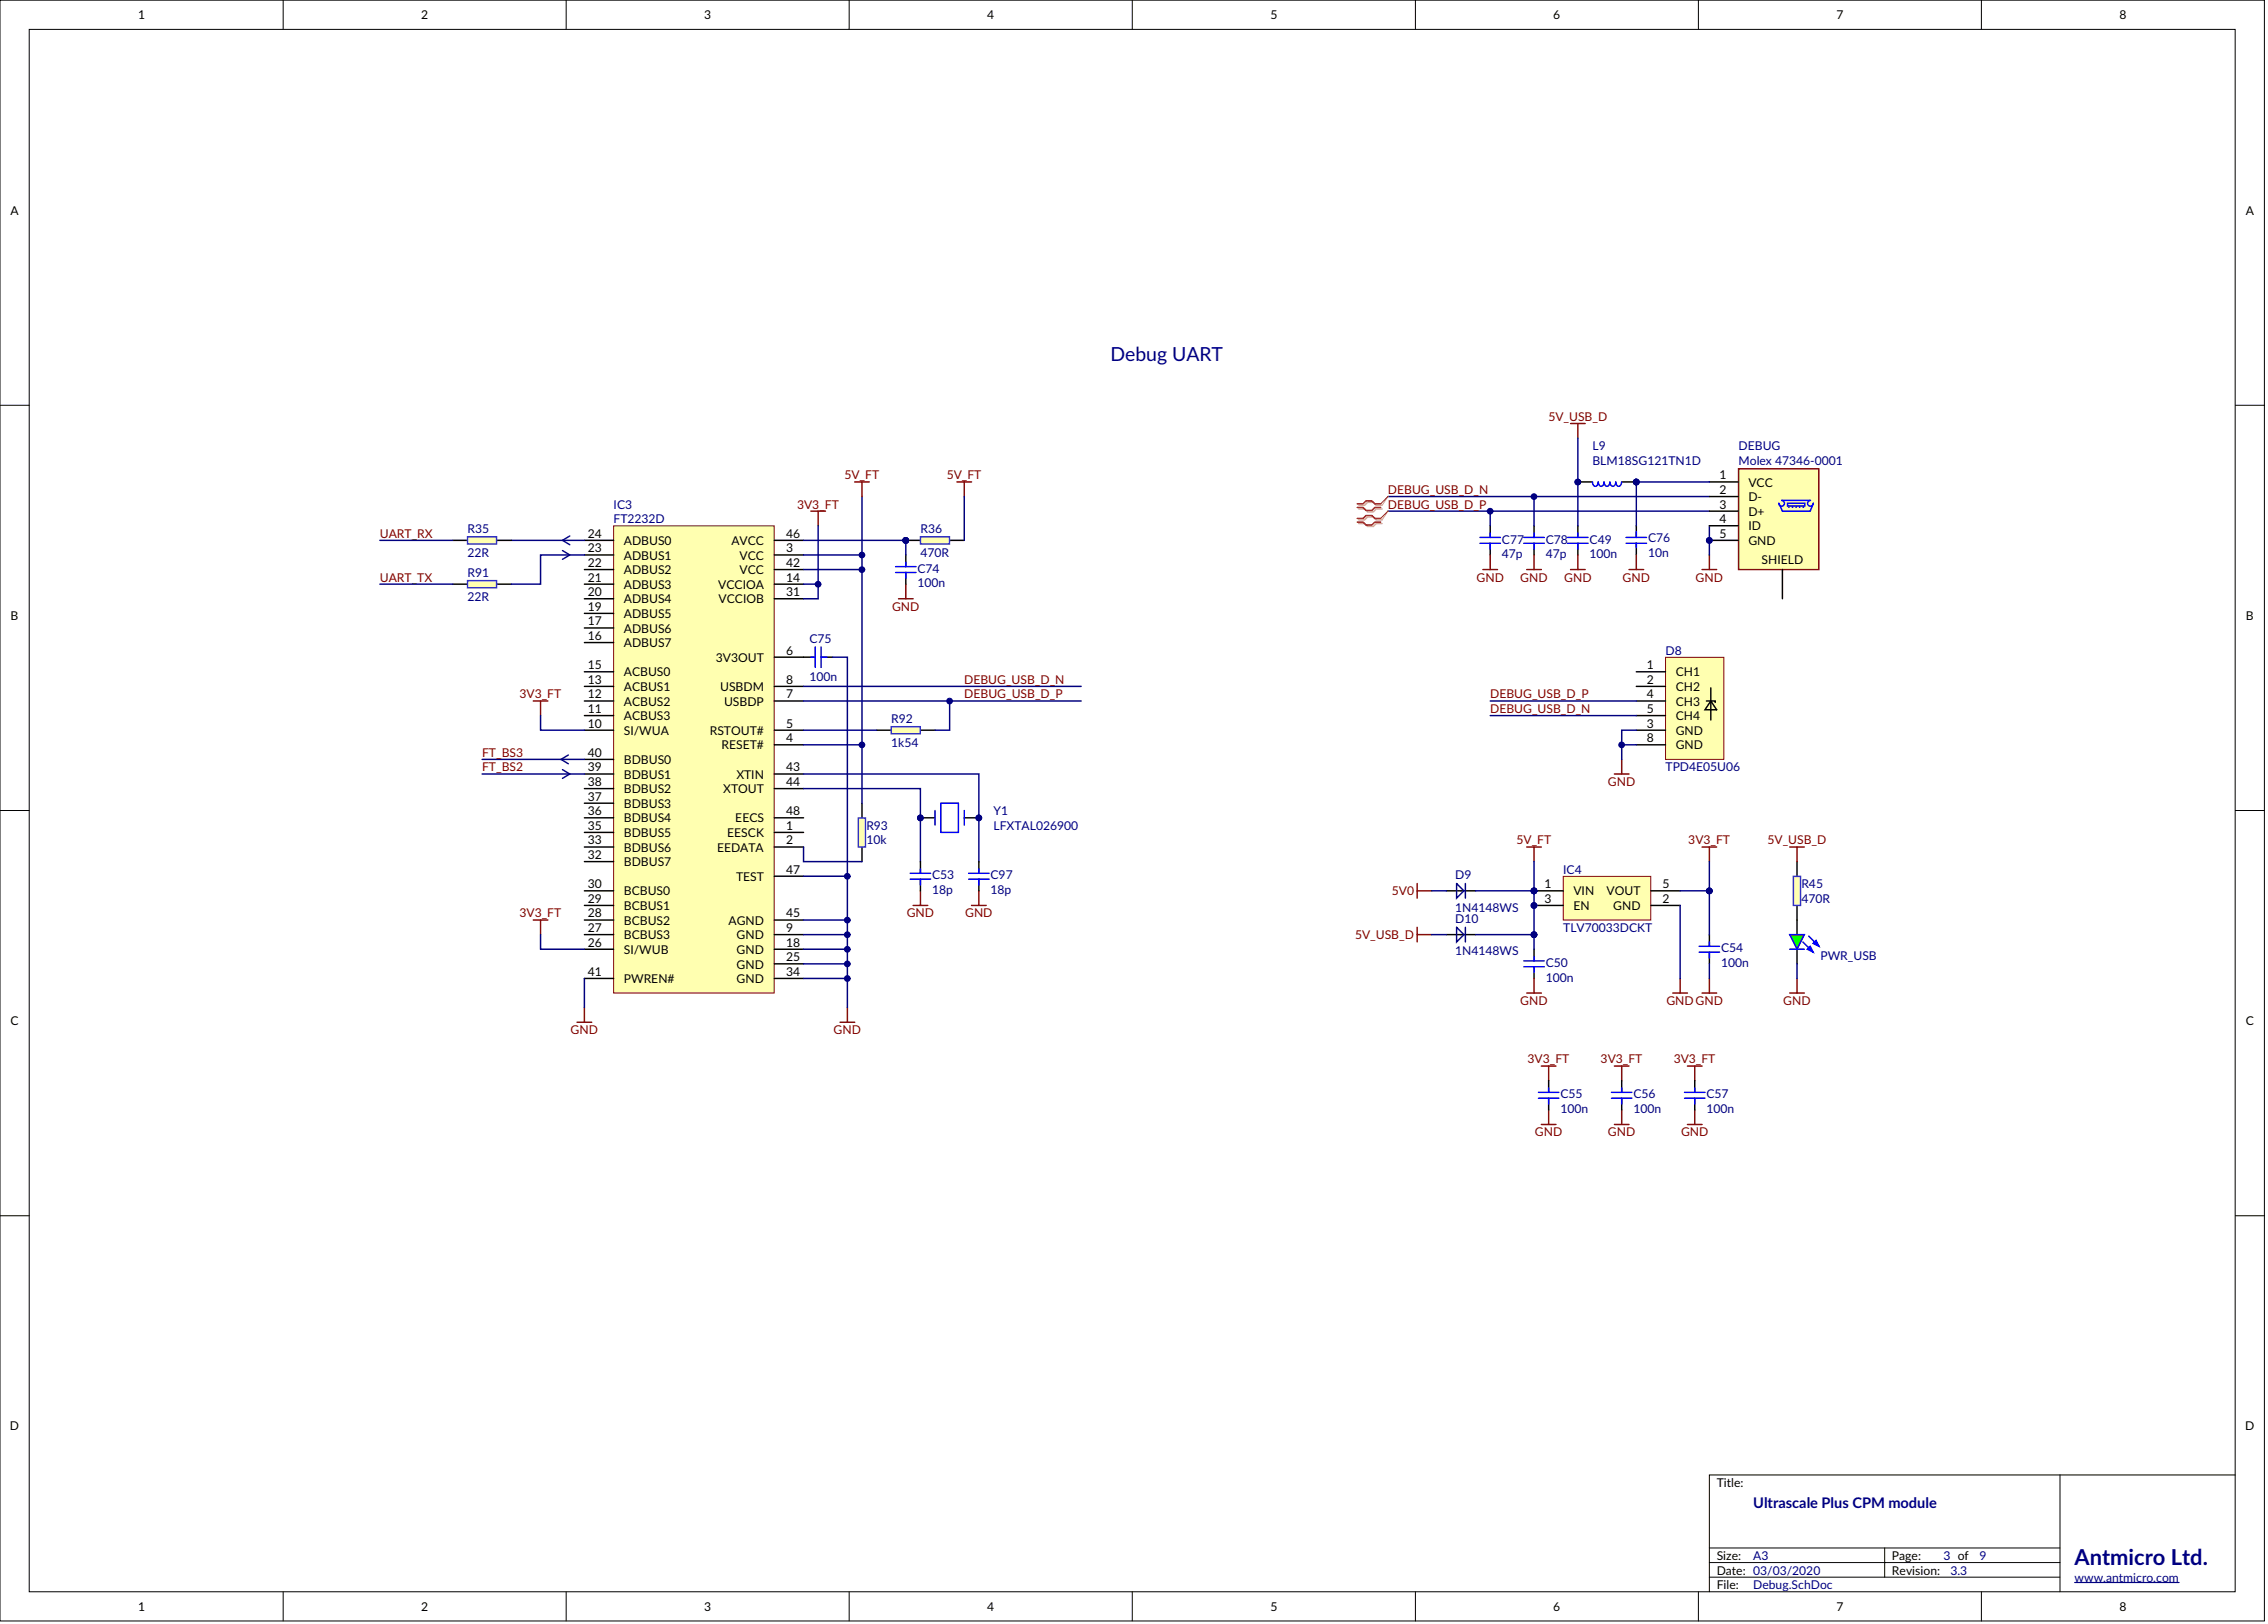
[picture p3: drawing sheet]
<svg xmlns="http://www.w3.org/2000/svg" width="655mm" height="469mm" viewBox="0 0 655 469" stroke-linecap="round" stroke-linejoin="round" font-family="sans-serif">
<defs><g id="words">
<text font-size="6.3" fill="#000080" x="598.9" y="451.9">Antmicro Ltd.</text>
<text font-size="5.6" fill="#000080" x="320.6" y="104.2">Debug UART</text>
<text font-size="4.2" fill="#000080" x="506.1" y="435.5">Ultrascale Plus CPM module</text>
<g font-size="3.5">
<text x="39.9" y="5.6">1</text>
<text x="121.6" y="5.6">2</text>
<text x="203.3" y="5.6">3</text>
<text x="285" y="5.6">4</text>
<text x="366.7" y="5.6">5</text>
<text x="448.4" y="5.6">6</text>
<text x="530.2" y="5.6">7</text>
<text x="611.9" y="5.6">8</text>
<text x="3" y="62">A</text>
<text x="648.4" y="62">A</text>
<text x="496.4" y="138.4">1</text>
<text x="496.4" y="142.6">2</text>
<text x="504.7" y="140.5">VCC</text>
<text x="496.4" y="146.8">3</text>
<text x="504.7" y="144.7">D-</text>
<text x="504.7" y="148.9">D+</text>
<text x="169.7" y="155.2">24</text>
<text x="226.9" y="155.2">46</text>
<text x="496.4" y="151">4</text>
<text x="496.4" y="155.2">5</text>
<text x="504.7" y="153.1">ID</text>
<text x="169.7" y="159.5">23</text>
<text x="180.1" y="157.3">ADBUS0</text>
<text x="180.1" y="161.6">ADBUS1</text>
<text x="211.1" y="157.3">AVCC</text>
<text x="213.5" y="161.6">VCC</text>
<text x="226.9" y="159.5">3</text>
<text x="504.7" y="157.3">GND</text>
<text x="169.7" y="163.7">22</text>
<text x="169.7" y="167.9">21</text>
<text x="180.1" y="165.8">ADBUS2</text>
<text x="213.5" y="165.8">VCC</text>
<text x="226.9" y="163.7">42</text>
<text x="226.9" y="167.9">14</text>
<text x="508.5" y="162.8">SHIELD</text>
<text x="169.7" y="172.1">20</text>
<text x="180.1" y="170">ADBUS3</text>
<text x="207.3" y="170">VCCIOA</text>
<text x="226.9" y="172.1">31</text>
<text x="3.1" y="179">B</text>
<text x="169.7" y="176.3">19</text>
<text x="180.1" y="174.2">ADBUS4</text>
<text x="180.1" y="178.4">ADBUS5</text>
<text x="207.4" y="174.2">VCCIOB</text>
<text x="648.4" y="179">B</text>
<text x="169.7" y="180.5">17</text>
<text x="169.7" y="184.7">16</text>
<text x="180.1" y="182.6">ADBUS6</text>
<text x="180.1" y="186.9">ADBUS7</text>
<text x="206.7" y="191.1">3V3OUT</text>
<text x="226.9" y="189">6</text>
<text x="169.7" y="193.2">15</text>
<text x="169.7" y="197.4">13</text>
<text x="180.1" y="195.3">ACBUS0</text>
<text x="226.9" y="197.4">8</text>
<text x="475.4" y="193.2">1</text>
<text x="475.4" y="197.4">2</text>
<text x="483.8" y="195.3">CH1</text>
<text x="169.7" y="201.6">12</text>
<text x="180.1" y="199.5">ACBUS1</text>
<text x="180.1" y="203.7">ACBUS2</text>
<text x="207.9" y="199.5">USBDM</text>
<text x="209" y="203.7">USBDP</text>
<text x="226.9" y="201.6">7</text>
<text x="475.4" y="201.6">4</text>
<text x="483.8" y="199.5">CH2</text>
<text x="483.8" y="203.7">CH3</text>
<text x="169.7" y="205.8">11</text>
<text x="180.1" y="207.9">ACBUS3</text>
<text x="475.4" y="205.8">5</text>
<text x="483.8" y="207.9">CH4</text>
<text x="169.7" y="210">10</text>
<text x="180.1" y="212.2">SI/WUA</text>
<text x="204.9" y="212.2">RSTOUT#</text>
<text x="226.9" y="210">5</text>
<text x="226.9" y="214.3">4</text>
<text x="475.4" y="210">3</text>
<text x="475.4" y="214.3">8</text>
<text x="483.8" y="212.2">GND</text>
<text x="169.7" y="218.5">40</text>
<text x="180.1" y="220.6">BDBUS0</text>
<text x="208.3" y="216.4">RESET#</text>
<text x="483.8" y="216.4">GND</text>
<text x="169.7" y="222.7">39</text>
<text x="169.7" y="226.9">38</text>
<text x="180.1" y="224.8">BDBUS1</text>
<text x="212.6" y="224.8">XTIN</text>
<text x="226.9" y="222.7">43</text>
<text x="226.9" y="226.9">44</text>
<text x="169.7" y="231.1">37</text>
<text x="180.1" y="229">BDBUS2</text>
<text x="180.1" y="233.2">BDBUS3</text>
<text x="208.8" y="229">XTOUT</text>
<text x="169.7" y="235.3">36</text>
<text x="169.7" y="239.6">35</text>
<text x="180.1" y="237.4">BDBUS4</text>
<text x="212.3" y="237.4">EECS</text>
<text x="226.9" y="235.3">48</text>
<text x="226.9" y="239.6">1</text>
<text x="169.7" y="243.8">33</text>
<text x="180.1" y="241.7">BDBUS5</text>
<text x="180.1" y="245.9">BDBUS6</text>
<text x="207" y="245.9">EEDATA</text>
<text x="210" y="241.7">EESCK</text>
<text x="226.9" y="243.8">2</text>
<text x="169.7" y="248">32</text>
<text x="180.1" y="250.1">BDBUS7</text>
<text x="169.7" y="256.4">30</text>
<text x="212.5" y="254.3">TEST</text>
<text x="226.9" y="252.2">47</text>
<text x="445.9" y="256.4">1</text>
<text x="480" y="256.4">5</text>
<text x="169.7" y="260.6">29</text>
<text x="180.1" y="258.5">BCBUS0</text>
<text x="180.1" y="262.7">BCBUS1</text>
<text x="445.9" y="260.6">3</text>
<text x="454.3" y="258.5">VIN</text>
<text x="454.3" y="262.7">EN</text>
<text x="463.8" y="258.5">VOUT</text>
<text x="465.7" y="262.7">GND</text>
<text x="480" y="260.6">2</text>
<text x="169.7" y="264.9">28</text>
<text x="169.7" y="269.1">27</text>
<text x="180.1" y="267">BCBUS2</text>
<text x="210.3" y="267">AGND</text>
<text x="226.9" y="264.9">45</text>
<text x="226.9" y="269.1">9</text>
<text x="169.7" y="273.3">26</text>
<text x="180.1" y="275.4">SI/WUB</text>
<text x="180.1" y="271.2">BCBUS3</text>
<text x="212.7" y="271.2">GND</text>
<text x="212.7" y="275.4">GND</text>
<text x="226.9" y="273.3">18</text>
<text x="169.7" y="281.7">41</text>
<text x="212.7" y="279.6">GND</text>
<text x="226.9" y="277.5">25</text>
<text x="226.9" y="281.7">34</text>
<text x="180.1" y="283.8">PWREN#</text>
<text x="212.7" y="283.8">GND</text>
<text x="3" y="296">C</text>
<text x="648.4" y="296">C</text>
<text x="2.9" y="413">D</text>
<text x="648.2" y="413">D</text>
<text x="495.6" y="429.3">Title:</text>
<text x="495.6" y="450.3">Size:</text>
<text x="495.6" y="454.6">Date: 03/03/2020</text>
<text x="546.2" y="454.6">Revision:</text>
<text x="546.2" y="450.3">Page:</text>
<text x="495.6" y="458.8">File:</text>
<text x="39.9" y="465.1">1</text>
<text x="121.6" y="465.1">2</text>
<text x="203.3" y="465.1">3</text>
<text x="285" y="465.1">4</text>
<text x="366.7" y="465.1">5</text>
<text x="448.4" y="465.1">6</text>
<text x="530.2" y="465.1">7</text>
<text x="611.9" y="465.1">8</text>
</g>
<g font-size="3.5" fill="#800000">
<text x="447" y="121.5">5V_USB_D</text>
<text x="243.8" y="138.4">5V_FT</text>
<text x="273.3" y="138.4">5V_FT</text>
<text x="400.7" y="142.6">DEBUG_USB_D_N</text>
<text x="230.1" y="146.8">3V3_FT</text>
<text x="400.7" y="146.8">DEBUG_USB_D_P</text>
<text x="109.7" y="155.2">UART_RX</text>
<text x="109.7" y="167.9">UART_TX</text>
<text x="426.2" y="167.9">GND</text>
<text x="438.9" y="167.9">GND</text>
<text x="451.6" y="167.9">GND</text>
<text x="468.4" y="167.9">GND</text>
<text x="489.5" y="167.9">GND</text>
<text x="257.5" y="176.3">GND</text>
<text x="278.4" y="197.4">DEBUG_USB_D_N</text>
<text x="150" y="201.6">3V3_FT</text>
<text x="278.4" y="201.6">DEBUG_USB_D_P</text>
<text x="430.2" y="201.6">DEBUG_USB_D_P</text>
<text x="430.2" y="205.8">DEBUG_USB_D_N</text>
<text x="139.2" y="218.5">FT_BS3</text>
<text x="139.2" y="222.7">FT_BS2</text>
<text x="464.2" y="226.9">GND</text>
<text x="437.8" y="243.8">5V_FT</text>
<text x="487.4" y="243.8">3V3_FT</text>
<text x="510.3" y="243.8">5V_USB_D</text>
<text x="401.8" y="258.5">5V0</text>
<text x="150" y="264.9">3V3_FT</text>
<text x="261.8" y="264.9">GND</text>
<text x="278.6" y="264.9">GND</text>
<text x="391.2" y="271.2">5V_USB_D</text>
<text x="438.9" y="290.1">GND</text>
<text x="481.1" y="290.1">GNDGND</text>
<text x="514.8" y="290.1">GND</text>
<text x="164.7" y="298.6">GND</text>
<text x="240.7" y="298.6">GND</text>
<text x="441" y="307">3V3_FT</text>
<text x="462.1" y="307">3V3_FT</text>
<text x="483.2" y="307">3V3_FT</text>
<text x="443.1" y="328.1">GND</text>
<text x="464.2" y="328.1">GND</text>
<text x="485.3" y="328.1">GND</text>
</g>
<g font-size="3.5" fill="#000080">
<text x="459.7" y="129.9">L9</text>
<text x="501.9" y="129.9">DEBUG</text>
<text x="459.7" y="134.2">BLM18SG121TN1D</text>
<text x="501.9" y="134.2">Molex 47346-0001</text>
<text x="177.1" y="146.8">IC3</text>
<text x="135" y="154">R35</text>
<text x="177.1" y="151">FT2232D</text>
<text x="265.7" y="154">R36</text>
<text x="135" y="160.7">22R</text>
<text x="265.7" y="160.7">470R</text>
<text x="433.6" y="161.1">47p</text>
<text x="433.6" y="156.9">C77</text>
<text x="446.2" y="161.1">47p</text>
<text x="446.2" y="156.9">C78</text>
<text x="458.9" y="161.1">100n</text>
<text x="458.9" y="156.9">C49</text>
<text x="475.8" y="160.7">10n</text>
<text x="475.8" y="156.5">C76</text>
<text x="135" y="166.6">R91</text>
<text x="264.9" y="165.4">C74</text>
<text x="135" y="173.4">22R</text>
<text x="264.9" y="169.6">100n</text>
<text x="233.7" y="185.6">C75</text>
<text x="480.8" y="189">D8</text>
<text x="233.7" y="196.6">100n</text>
<text x="257.3" y="208.8">R92</text>
<text x="257.3" y="215.5">1k54</text>
<text x="480.8" y="222.7">TPD4E05U06</text>
<text x="250.1" y="239.6">R93</text>
<text x="286.8" y="239.6">LFXTAL026900</text>
<text x="286.8" y="235.3">Y1</text>
<text x="250.1" y="243.8">10k</text>
<text x="269.1" y="253.9">C53</text>
<text x="286" y="253.9">C97</text>
<text x="420.1" y="253.9">D9</text>
<text x="451.3" y="252.2">IC4</text>
<text x="520.1" y="256.4">R45</text>
<text x="269.1" y="258.1">18p</text>
<text x="286" y="258.1">18p</text>
<text x="420.1" y="263.2">1N4148WS</text>
<text x="520.1" y="260.6">470R</text>
<text x="420.1" y="266.5">D10</text>
<text x="451.3" y="269.1">TLV70033DCKT</text>
<text x="420.1" y="275.8">1N4148WS</text>
<text x="496.9" y="275">C54</text>
<text x="446.2" y="279.2">C50</text>
<text x="496.9" y="279.2">100n</text>
<text x="525.5" y="277.1">PWR_USB</text>
<text x="446.2" y="283.4">100n</text>
<text x="450.5" y="317.1">C55</text>
<text x="471.5" y="317.1">C56</text>
<text x="492.6" y="317.1">C57</text>
<text x="450.5" y="321.3">100n</text>
<text x="471.5" y="321.3">100n</text>
<text x="492.6" y="321.3">100n</text>
<text x="506.1" y="450.3">A3</text>
<text x="561.1" y="450.3">3 of</text>
<text x="563.1" y="454.6">3.3</text>
<text x="571.5" y="450.3">9</text>
<text x="506.1" y="458.8">Debug.SchDoc</text>
<text x="598.9" y="456.7">www.antmicro.com</text>
</g>
</g></defs>
<g fill="#fff" stroke="#000" stroke-width=".29">
<path d="M0 .1h653.7v467.9h-653.7z"/>
<path d="M8.4 8.5h636.9v451h-636.9z"/>
</g>
<g fill="none" stroke="#000" stroke-width=".29">
<path d="M81.7 0v8.4M163.4 0v8.4M245.1 0v8.4M326.9 0v8.4M408.6 0v8.4M490.3 0v8.4M572 0v8.4M0 117h8.4M645.3 117h8.5M0 234h8.4M645.3 234h8.5M0 351h8.4"/>
<path d="M645.3 351h8.5M594.7 425.8v33.7M645.3 425.8h-151.8v33.7M81.7 459.5v8.5M163.4 459.5v8.5M245.1 459.5v8.5M326.9 459.5v8.5M408.6 459.5v8.5M490.3 459.5v8.5M493.5 455.3h101.2M493.5 451.1h101.2M493.5 446.9h101.2"/>
<path d="M544.1 446.9v8.4M572 459.5v8.5"/>
</g>
<path d="M598.9 456.9h30.2" fill="none" stroke="#000080" stroke-width=".34"/>
<g fill="#fff">
<path d="M61.2 404.7h96.4v44.3h-96.4z"/>
<path d="M19 406.8h33.7v37.3h-33.7z"/>
<path d="M598.9 426.6h44.3v20.3h-44.3z"/>
</g>
<path d="M518.8 265.6v4.2M518.8 274v4.3" fill="none" stroke="#000" stroke-width=".42"/>
<path d="M516.7 269.8h4.2l-2.1 4.2z" fill="#0f0" stroke="#00f" stroke-width=".42"/>
<path d="M516.7 274h4.2M520.5 271.9l2.9 3M522.2 270.2l2.9 3" fill="none" stroke="#00f" stroke-width=".42"/>
<g fill="#00f" stroke="#00f" stroke-width=".42">
<path d="M521.7 274l.9-.8 .8 1.7z"/>
<path d="M523.4 272.4l.9-.9 .8 1.7z"/>
</g>
<path d="M516.7 286.7h4.2M518.8 282.5v4.2" fill="none" stroke="#800000" stroke-width=".42"/>
<path d="M518.8 248.7v4.3M518.8 261.4v4.2" fill="none" stroke="#000" stroke-width=".42"/>
<path d="M517.7 253h2.1v8.4h-2.1z" fill="#ffffb0" stroke="#33f" stroke-width=".42"/>
<path d="M516.7 244.5h4.2M518.8 244.5v4.2" fill="none" stroke="#800000" stroke-width=".42"/>
<path d="M451.3 253h25.3v12.6h-25.3z" fill="#ffffb0" stroke="#800000" stroke-width=".29"/>
<g fill="none" stroke="#000" stroke-width=".42">
<path d="M430.2 151.8v3.4M430.2 156.8v3.4M442.9 151.8v3.4M442.9 156.8v3.4M455.5 151.8v3.4M455.5 156.8v3.4M472.4 151.8v3.4M472.4 156.8v3.4M417.6 257.2h8.4M442.9 257.2h8.4M476.6 257.2h8.4M417.6 269.8h8.4"/>
<path d="M442.9 261.4h8.4M442.9 274v3.4M442.9 279.1v3.4M476.6 261.4h8.4M493.5 269.8v3.4M493.5 274.9v3.4"/>
</g>
<g fill="#000080" stroke="#000080" stroke-width=".29">
<circle cx="442.8" cy="257.2" r=".82"/>
<circle cx="442.8" cy="261.4" r=".82"/>
<circle cx="442.8" cy="269.8" r=".82"/>
<circle cx="493.5" cy="257.2" r=".82"/>
<circle cx="430.2" cy="147.6" r=".82"/>
<circle cx="442.8" cy="143.4" r=".82"/>
</g>
<g fill="none" stroke="#800000" stroke-width=".42">
<path d="M453.4 122.3h4.2M455.5 122.3v4.2M428.1 164.4h4.2M430.2 160.2v4.2M440.8 164.4h4.2M442.9 160.2v4.2M453.4 164.4h4.2M455.5 160.2v4.2M470.3 164.4h4.2M472.4 160.2v4.2M491.4 164.4h4.2M493.5 160.2v4.2"/>
<path d="M409.1 255.1v4.2M409.1 257.2h4.2M440.8 244.5h4.2M442.9 244.5v4.2M491.4 244.5h4.2M493.5 244.5v4.2M409.1 267.7v4.2M409.1 269.8h4.2M440.8 286.7h4.2M442.9 282.5v4.2M482.9 286.7h4.3M485 282.5v4.2"/>
<path d="M491.4 286.7h4.2M493.5 282.5v4.2"/>
</g>
<path d="M420.5 255.1l2.1 2.1-2.1 2.1zM423 255.1v4.2M420.5 267.7l2.1 2.1-2.1 2.1zM423 267.7v4.2" fill="none" stroke="#11037f" stroke-width=".42"/>
<g fill="none" stroke="#000080" stroke-width=".42">
<path d="M455.5 126.5v25.3M400.7 147.6h92.8M400.7 143.3h92.8M430.2 147.6v4.2M442.9 143.3v8.5M493.5 151.8v8.4M413.3 257.2h4.3M442.9 248.7v8.5M493.5 257.2v12.6M413.3 269.8h4.3M442.9 269.8v4.2M485 261.4v21.1"/>
<path d="M493.5 278.3v4.2M518.8 278.3v4.2"/>
</g>
<g fill="none" stroke="#00f" stroke-width=".42">
<path d="M427.3 156.8h5.9M427.3 155.2h5.9M430.2 153.9v1.3M430.2 156.8v1.7M439.9 156.8h5.9M439.9 155.2h5.9M442.9 153.9v1.3M442.9 156.8v1.7M452.6 156.8h5.9M452.6 155.2h5.9M455.5 153.9v1.3M455.5 156.8v1.7"/>
<path d="M469.4 156.8h5.9M469.4 155.2h5.9M472.4 153.5v1.7M472.4 156.8v1.3M439.9 279.1h5.9M439.9 277.4h5.9M442.9 276.1v1.3M442.9 279.1v1.7M490.5 274.9h5.9M490.5 273.2h5.9M493.5 271.9v1.3M493.5 274.9v1.7"/>
</g>
<path d="M392.3 151.1h1.6l.9 .9h1.7l.8-.9h1.7M392.3 150.1h1.6l.9-.8h1.7l.8 .8h1.7M392.3 146.9h1.6l.9 .9h1.7l.8-.9h1.7M392.3 145.9h1.6l.9-.9h1.7l.8 .9h1.7" fill="none" stroke="#d0a3a3" stroke-width=".42"/>
<path d="M400.7 147.6l-1.7 2.5M400.7 143.3l-1.7 2.6" fill="none" stroke="#d0a3a3" stroke-width=".29"/>
<path d="M391.8 150.7h1.7l.9 .9h1.7l.8-.9h1.7M391.8 149.7h1.7l.9-.9h1.7l.8 .9h1.7M391.8 146.5h1.7l.9 .9h1.7l.8-.9h1.7M391.8 145.5h1.7l.9-.9h1.7l.8 .9h1.7" fill="none" stroke="#f00" stroke-width=".42"/>
<path d="M400.7 147.6l-2.1 2.1M400.7 143.3l-2.1 2.2" fill="none" stroke="#f00" stroke-width=".29"/>
<path d="M177.1 151.8h46.4v134.9h-46.4z" fill="#ffffb0" stroke="#800000" stroke-width=".29"/>
<g fill="none" stroke="#000" stroke-width=".42">
<path d="M168.7 156h8.4M223.5 156h8.5M261.5 156h4.2M274.2 156h4.2M168.7 160.2h8.4M168.7 164.4h8.4M168.7 168.6h8.4M168.7 172.9h8.4M168.7 177.1h8.4M223.5 160.2h8.5M223.5 164.4h8.5M223.5 168.6h8.5"/>
<path d="M223.5 172.9h8.5M168.7 198.2h8.4M168.7 181.3h8.4M168.7 185.5h8.4M168.7 193.9h8.4M223.5 189.7h8.5M223.5 198.2h8.5M168.7 202.4h8.4M168.7 210.8h8.4M168.7 206.6h8.4M168.7 219.2h8.4M223.5 202.4h8.5"/>
<path d="M223.5 210.8h8.5M223.5 215h8.5M168.7 223.5h8.4M168.7 227.7h8.4M168.7 236.1h8.4M168.7 231.9h8.4M223.5 223.5h8.5M223.5 227.7h8.5M223.5 236.1h8.5M168.7 240.3h8.4M168.7 244.5h8.4M168.7 248.7h8.4"/>
<path d="M168.7 257.2h8.4M223.5 240.3h8.5M223.5 244.5h8.5M223.5 253h8.5M168.7 265.6h8.4M168.7 269.8h8.4M168.7 274h8.4M168.7 261.4h8.4M223.5 265.6h8.5M223.5 269.8h8.5M223.5 274h8.5M223.5 278.3h8.5"/>
<path d="M168.7 282.5h8.4M223.5 282.5h8.5"/>
</g>
<path d="M234.1 147.6h4.2M236.2 147.6v4.2M242.5 295.1h4.2M244.6 290.9v4.2" fill="none" stroke="#800000" stroke-width=".42"/>
<path d="M236.2 151.8v21.1h-4.2M232 168.6h4.2M232 160.2h16.8M232 278.3h12.6M232 274h12.6M232 269.8h12.6M232 265.6h12.6M232 282.5h12.6" fill="none" stroke="#000080" stroke-width=".42"/>
<g fill="#000080" stroke="#000080" stroke-width=".29">
<circle cx="244.6" cy="282.5" r=".82"/>
<circle cx="244.6" cy="278.3" r=".82"/>
<circle cx="244.6" cy="274.1" r=".82"/>
<circle cx="244.6" cy="269.8" r=".82"/>
<circle cx="244.6" cy="265.6" r=".82"/>
<circle cx="236.2" cy="168.7" r=".82"/>
<circle cx="248.8" cy="160.2" r=".82"/>
<circle cx="261.5" cy="156" r=".82"/>
</g>
<path d="M265.7 155h8.4v2.1h-8.4z" fill="#ffffb0" stroke="#33f" stroke-width=".42"/>
<circle cx="261.5" cy="156" r=".82" fill="#000080" stroke="#000080" stroke-width=".29"/>
<path d="M259.4 172.9h4.2M261.5 168.6v4.3" fill="none" stroke="#800000" stroke-width=".42"/>
<path d="M253.1 210.8h4.2M265.7 210.8h4.2" fill="none" stroke="#000" stroke-width=".42"/>
<path d="M257.3 209.8h8.4v2.1h-8.4z" fill="#ffffb0" stroke="#33f" stroke-width=".42"/>
<path d="M232 164.4h16.8M232 198.2h80.1M232 202.4h80.1M232 210.8h21.1M274.2 202.4v8.4h-4.3" fill="none" stroke="#000080" stroke-width=".42"/>
<g fill="#000080" stroke="#000080" stroke-width=".29">
<circle cx="274.1" cy="202.4" r=".82"/>
<circle cx="248.8" cy="164.5" r=".82"/>
</g>
<path d="M248.8 231.9v4.2M248.8 244.5v4.2" fill="none" stroke="#000" stroke-width=".42"/>
<path d="M247.8 236.1h2.1v8.4h-2.1z" fill="#ffffb0" stroke="#33f" stroke-width=".42"/>
<path d="M147.6 156h21.1M248.8 143.3v88.6M139.2 219.2h29.5M156.1 206.6v4.2h12.6M232 215h16.8M139.2 223.5h29.5M232 223.5h50.6v25.2M232 227.7h33.7v21M232 244.5v4.2h16.8M232 253h12.6M156.1 269.8v4.2h12.6M168.7 282.5v8.4" fill="none" stroke="#000080" stroke-width=".42"/>
<g fill="none" stroke="#000" stroke-width=".42">
<path d="M455.5 139.1h4.2M468.2 139.1h4.2M261.5 160.2v3.4M261.5 165.3v3.3M232 189.7h3.4M237 189.7h3.4M265.7 236.1h4.2M278.4 236.1h4.2M265.7 248.7v3.4M265.7 253.8v3.4M282.6 248.7v3.4M282.6 253.8v3.4"/>
<path d="M447.1 312v3.4M447.1 317v3.4M468.2 312v3.4M468.2 317v3.4M489.3 312v3.4M489.3 317v3.4"/>
</g>
<g fill="#000080" stroke="#000080" stroke-width=".29">
<circle cx="282.6" cy="236.1" r=".82"/>
<circle cx="265.7" cy="236.1" r=".82"/>
<circle cx="248.8" cy="215" r=".82"/>
<circle cx="244.6" cy="253" r=".82"/>
<circle cx="455.5" cy="139.2" r=".82"/>
<circle cx="472.4" cy="139.2" r=".82"/>
</g>
<g fill="none" stroke="#00f" stroke-width=".42">
<path d="M459.7 139.1l.1 .4a.84 .84 0 0 0 1 .8 .84 .84 0 0 0 .6-1.1l.1 .3a.85 .85 0 0 0 1 .8 .85 .85 0 0 0 .6-1.2M463.1 139.2a.88 .88 0 0 0 .8 1.2 .88 .88 0 0 0 .9-1.2M464.8 139.1v.4a.84 .84 0 0 0 1.1 .8 .84 .84 0 0 0 .5-1.1l.1 .3a.85 .85 0 0 0 1.1 .8 .85 .85 0 0 0 .5-1.2M258.6 165.3h5.9M258.6 163.6h5.9M261.5 162.3v1.3M261.5 165.3v1.7M234.1 189.7h1.3M235.4 186.8v5.9M237 186.8v5.9M237 189.7h1.7M269.9 234v4.2"/>
<path d="M271.6 231.9h5.1v8.4h-5.1zM278.4 234v4.2M262.8 253.8h5.9M262.8 252.1h5.9M265.7 250.9v1.2M265.7 253.8v1.7M279.6 253.8h5.9M279.6 252.1h5.9M282.6 250.9v1.2M282.6 253.8v1.7M444.1 317h5.9M444.1 315.4h5.9"/>
<path d="M447.1 314.1v1.3M447.1 317v1.7M465.2 317h5.9M465.2 315.4h5.9M468.2 314.1v1.3M468.2 317v1.7M486.3 317h5.9M486.3 315.4h5.9M489.3 314.1v1.3M489.3 317v1.7"/>
</g>
<g fill="none" stroke="#800000" stroke-width=".42">
<path d="M153.9 202.4h4.3M156.1 202.4v4.2M265.7 257.2v4.2M282.6 257.2v4.2M153.9 265.6h4.3M156.1 265.6v4.2M263.6 261.4h4.2M280.5 261.4h4.2M166.6 295.1h4.2M168.7 290.9v4.2M445 307.8h4.2M447.1 307.8v4.2"/>
<path d="M466.1 307.8h4.2M468.2 307.8v4.2M487.2 307.8h4.2M489.3 307.8v4.2M445 324.6h4.2M447.1 320.4v4.2M466.1 324.6h4.2M468.2 320.4v4.2M487.2 324.6h4.2M489.3 320.4v4.2"/>
</g>
<path d="M162.4 158.9l2.1 1.3-2.1 1.3M164.5 154.7l-2.1 1.3 2.1 1.3M164.1 218l-2.1 1.2 2.1 1.3M162.4 222.2l2.1 1.3-2.1 1.2" fill="none" stroke="#11037f" stroke-width=".42"/>
<path d="M501.9 135.3h23.2v29.1h-23.2z" fill="#ffffb0" stroke="#800000" stroke-width=".42"/>
<path d="M493.5 139.1h8.3M130.8 156h4.2M143.4 156h4.2M493.5 143.3h8.3M493.5 147.6h8.3M493.5 151.8h8.3M493.5 156h8.3M514.6 164.4v8.5" fill="none" stroke="#000" stroke-width=".42"/>
<circle cx="493.5" cy="156" r=".82" fill="#000080" stroke="#000080" stroke-width=".29"/>
<path d="M513.6 145.3l1 2.3h8l.9-2.3M514.4 144.5a.82 .82 0 0 1 .8 .8 .82 .82 0 0 1-.9 .8 .82 .82 0 0 1-.8-.8M514.4 144.4h8.3M516 145.3h5v.8h-5zM516.4 146.4h.1M517.4 146.4h.2M518.5 146.4h.1M519.5 146.4h.1M520.5 146.4h.2M522.7 144.5a.82 .82 0 0 0-.9 .8 .82 .82 0 0 0 .9 .8 .82 .82 0 0 0 .8-.8" fill="none" stroke="#00f" stroke-width=".42"/>
<path d="M246.7 139.1h4.3M248.8 139.1v4.2M276.3 139.1h4.2M278.4 139.1v4.2" fill="none" stroke="#800000" stroke-width=".42"/>
<path d="M278.4 143.3v12.7" fill="none" stroke="#000080" stroke-width=".42"/>
<path d="M135 155h8.4v2.1h-8.4z" fill="#ffffb0" stroke="#33f" stroke-width=".42"/>
<path d="M130.8 168.6h4.2M143.4 168.6h4.2" fill="none" stroke="#000" stroke-width=".42"/>
<path d="M135 167.6h8.4v2.1h-8.4z" fill="#ffffb0" stroke="#33f" stroke-width=".42"/>
<path d="M109.7 156h21.1M232 156h29.5v4.2M109.7 168.6h21.1M168.7 160.2h-12.6v8.4h-8.5" fill="none" stroke="#000080" stroke-width=".42"/>
<circle cx="261.5" cy="156" r=".82" fill="#000080" stroke="#000080" stroke-width=".29"/>
<path d="M480.8 189.8h16.9v29.4h-16.9z" fill="#ffffb0" stroke="#800000" stroke-width=".29"/>
<path d="M472.4 193.9h8.4M472.4 198.2h8.4M493.9 198.6v9.3M472.4 202.4h8.4M472.4 206.6h8.4M472.4 210.8h8.4M472.4 215h8.4M492.6 202.4h2.6v.4M493.9 202.4l1.7 2.5h-3.4z" fill="none" stroke="#000" stroke-width=".42"/>
<path d="M468.2 219.2v4.3M466.1 223.5h4.2" fill="none" stroke="#800000" stroke-width=".42"/>
<path d="M493.5 139.1h-21.1v12.7M240.4 189.7h4.2v101.2M430.2 202.4h42.2M430.2 206.6h42.2M468.2 215h4.2M472.4 210.8h-4.2v8.4M426 257.2h16.9v12.6h-16.9M493.5 248.7v8.5h-8.5" fill="none" stroke="#000080" stroke-width=".42"/>
<g fill="#000080" stroke="#000080" stroke-width=".29">
<circle cx="468.2" cy="215" r=".82"/>
<circle cx="442.8" cy="257.2" r=".82"/>
<circle cx="442.8" cy="269.8" r=".82"/>
<circle cx="493.5" cy="257.2" r=".82"/>
<circle cx="472.4" cy="139.2" r=".82"/>
</g>
<use href="#words"/>
</svg>
